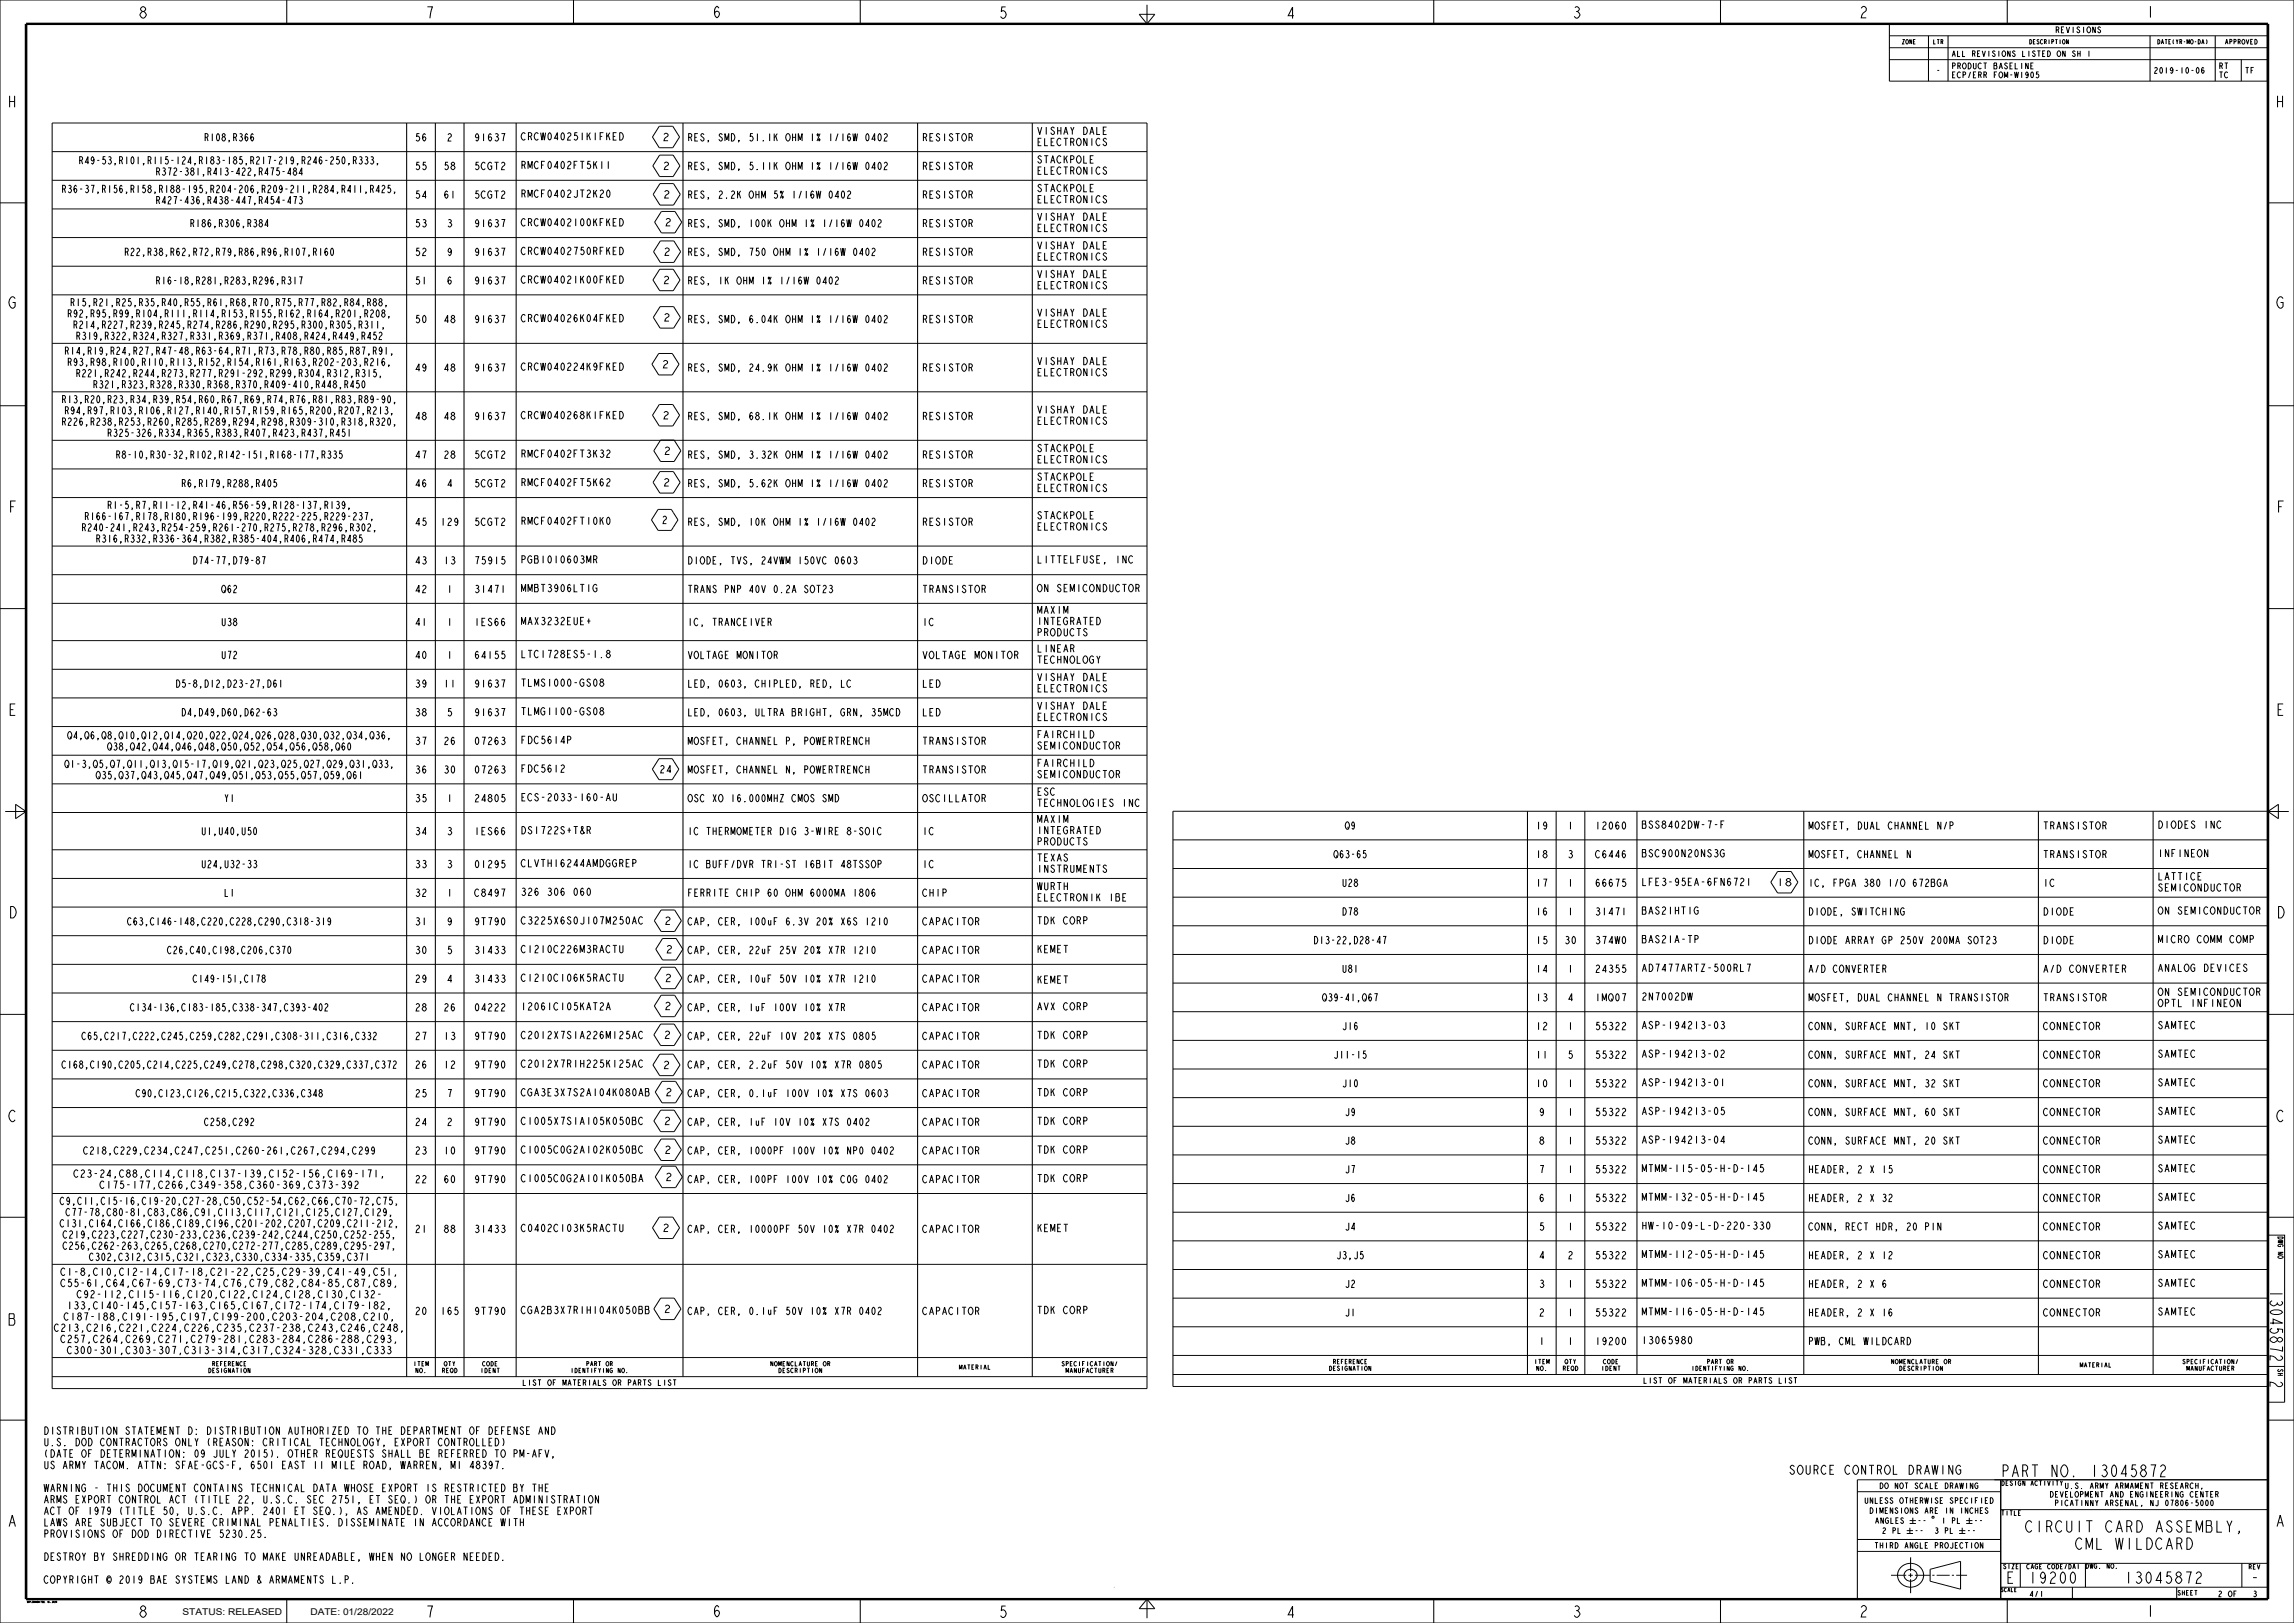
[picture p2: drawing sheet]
<svg xmlns="http://www.w3.org/2000/svg" width="1189mm" height="841mm" viewBox="0 0 1189 841" stroke-linecap="round" stroke-linejoin="round" font-family="sans-serif">
<defs><g id="words">
<g font-size="8.4">
<text x="1177" y="669" transform="rotate(90 1177 669)">13045872</text>
<text x="1177" y="715" transform="rotate(90 1177 715)">2</text>
</g>
<g font-size="8">
<text x="1038" y="765">PART NO.</text>
<text x="1083" y="765">13045872</text>
</g>
<g font-size="7.7">
<text x="72" y="9">8</text>
<text x="220" y="9">7</text>
<text x="369" y="9">6</text>
<text x="517" y="10">5</text>
<text x="667" y="10">4</text>
<text x="815" y="9">3</text>
<text x="964" y="9">2</text>
<text x="1112" y="9">1</text>
<text x="4" y="56">H</text>
<text x="1179" y="56">H</text>
<text x="4" y="160">G</text>
<text x="1180" y="160">G</text>
<text x="4" y="266">F</text>
<text x="1180" y="266">F</text>
<text x="4" y="371">E</text>
<text x="1180" y="371">E</text>
<text x="4" y="476">D</text>
<text x="1180" y="476">D</text>
<text x="4" y="581">C</text>
<text x="1180" y="581">C</text>
<text x="4" y="687">B</text>
<text x="4" y="791">A</text>
<text x="1179" y="791">A</text>
<text x="1051" y="794">CIRCUIT CARD ASSEMBLY,</text>
<text x="1076" y="803">CML WILDCARD</text>
<text x="1040" y="820">E</text>
<text x="1052" y="820">19200</text>
<text x="1101" y="820">13045872</text>
<text x="1166" y="820">-</text>
<text x="72" y="838">8</text>
<text x="220" y="838">7</text>
<text x="369" y="838">6</text>
<text x="517" y="838">5</text>
<text x="666" y="838">4</text>
<text x="815" y="838">3</text>
<text x="964" y="838">2</text>
<text x="1112" y="838">1</text>
</g>
<text font-size="6.1" x="927" y="764">SOURCE CONTROL DRAWING</text>
<g font-size="5.1">
<text x="22" y="743">DISTRIBUTION STATEMENT D: DISTRIBUTION AUTHORIZED TO THE DEPARTMENT OF DEFENSE</text>
<text x="279" y="743">AND</text>
<text x="22" y="749">U.S. DOD CONTRACTORS ONLY (REASON: CRITICAL TECHNOLOGY, EXPORT CONTROLLED)</text>
<text x="22" y="755">(DATE OF DETERMINATION: 09 JULY 2015). OTHER REQUESTS SHALL BE REFERRED TO</text>
<text x="266" y="755">PM-AFV,</text>
<text x="22" y="761">US ARMY TACOM. ATTN: SFAE-GCS-F, 6501 EAST 11 MILE ROAD, WARREN, MI 48397.</text>
<text x="22" y="773">WARNING - THIS DOCUMENT CONTAINS TECHNICAL DATA WHOSE EXPORT IS RESTRICTED BY</text>
<text x="275" y="773">THE</text>
<text x="22" y="779">ARMS EXPORT CONTROL ACT (TITLE 22, U.S.C. SEC 2751, ET SEQ.) OR THE EXPORT</text>
<text x="266" y="779">ADMINISTRATION</text>
<text x="22" y="785">ACT OF 1979 (TITLE 50, U.S.C. APP. 2401 ET SEQ.), AS AMENDED. VIOLATIONS OF</text>
<text x="269" y="785">THESE EXPORT</text>
<text x="22" y="791">LAWS ARE SUBJECT TO SEVERE CRIMINAL PENALTIES. DISSEMINATE IN ACCORDANCE WITH</text>
<text x="22" y="797">PROVISIONS OF DOD DIRECTIVE 5230.25.</text>
<text x="22" y="809">DESTROY BY SHREDDING OR TEARING TO MAKE UNREADABLE, WHEN NO LONGER NEEDED.</text>
<text x="22" y="821">COPYRIGHT © 2019 BAE SYSTEMS LAND</text>
<text x="133" y="821">&amp; ARMAMENTS L.P.</text>
</g>
<g font-size="5">
<text x="537" y="70">VISHAY DALE</text>
<text x="106" y="73">R108,R366</text>
<text x="215" y="73">56</text>
<text x="231" y="73">2</text>
<text x="246" y="73">91637</text>
<text x="270" y="73">CRCW040251K1FKED</text>
<text x="343" y="73">2</text>
<text x="356" y="73">RES, SMD, 51.1K OHM 1% 1/16W 0402</text>
<text x="478" y="73">RESISTOR</text>
<text x="537" y="76">ELECTRONICS</text>
<text x="43" y="85">R49-53,R101,R115-124,R183-185,R217-219,R246-250,R333,</text>
<text x="215" y="88">55</text>
<text x="230" y="88">58</text>
<text x="246" y="88">5CGT2</text>
<text x="270" y="87">RMCF0402FT5K11</text>
<text x="343" y="88">2</text>
<text x="356" y="88">RES, SMD, 5.11K OHM 1% 1/16W 0402</text>
<text x="478" y="88">RESISTOR</text>
<text x="537" y="85">STACKPOLE</text>
<text x="81" y="91">R372-381,R413-422,R475-484</text>
<text x="537" y="90">ELECTRONICS</text>
<text x="34" y="100">R36-37,R156,R158,R188-195,R204-206,R209-211,R284,R411,R425,</text>
<text x="537" y="99">STACKPOLE</text>
<text x="81" y="106">R427-436,R438-447,R454-473</text>
<text x="215" y="103">54</text>
<text x="230" y="103">61</text>
<text x="246" y="103">5CGT2</text>
<text x="270" y="102">RMCF0402JT2K20</text>
<text x="344" y="103">2</text>
<text x="356" y="103">RES, 2.2K OHM 5% 1/16W 0402</text>
<text x="478" y="103">RESISTOR</text>
<text x="537" y="105">ELECTRONICS</text>
<text x="99" y="118">R186,R306,R384</text>
<text x="215" y="118">53</text>
<text x="231" y="118">3</text>
<text x="246" y="118">91637</text>
<text x="270" y="117">CRCW0402100KFKED</text>
<text x="344" y="117">2</text>
<text x="356" y="118">RES, SMD, 100K OHM 1% 1/16W 0402</text>
<text x="478" y="118">RESISTOR</text>
<text x="537" y="114">VISHAY DALE</text>
<text x="537" y="120">ELECTRONICS</text>
<text x="270" y="132">CRCW0402750RFKED</text>
<text x="537" y="129">VISHAY DALE</text>
<text x="66" y="132">R22,R38,R62,R72,R79,R86,R96,R107,R160</text>
<text x="215" y="132">52</text>
<text x="231" y="132">9</text>
<text x="246" y="132">91637</text>
<text x="344" y="132">2</text>
<text x="356" y="132">RES, SMD, 750 OHM 1% 1/16W 0402</text>
<text x="478" y="132">RESISTOR</text>
<text x="537" y="135">ELECTRONICS</text>
<text x="537" y="144">VISHAY DALE</text>
<text x="81" y="147">R16-18,R281,R283,R296,R317</text>
<text x="215" y="147">51</text>
<text x="231" y="147">6</text>
<text x="246" y="147">91637</text>
<text x="270" y="147">CRCW04021K00FKED</text>
<text x="343" y="147">2</text>
<text x="356" y="147">RES, 1K OHM 1% 1/16W 0402</text>
<text x="478" y="147">RESISTOR</text>
<text x="537" y="150">ELECTRONICS</text>
<text x="38" y="159">R15,R21,R25,R35,R40,R55,R61,R68,R70,R75,R77,R82,R84,R88,</text>
<text x="37" y="164">R92,R95,R99,R104,R111,R114,R153,R155,R162,R164,R201,R208,</text>
<text x="215" y="167">50</text>
<text x="230" y="167">48</text>
<text x="246" y="167">91637</text>
<text x="270" y="167">CRCW04026K04FKED</text>
<text x="344" y="166">2</text>
<text x="356" y="167">RES, SMD, 6.04K OHM 1% 1/16W 0402</text>
<text x="478" y="167">RESISTOR</text>
<text x="537" y="164">VISHAY DALE</text>
<text x="40" y="170">R214,R227,R239,R245,R274,R286,R290,R295,R300,R305,R311,</text>
<text x="537" y="170">ELECTRONICS</text>
<text x="41" y="176">R319,R322,R324,R327,R331,R369,R371,R408,R424,R449,R452</text>
<text x="35" y="184">R14,R19,R24,R27,R47-48,R63-64,R71,R73,R78,R80,R85,R87,R91,</text>
<text x="37" y="190">R93,R98,R100,R110,R113,R152,R154,R161,R163,R202-203,R216,</text>
<text x="270" y="192">CRCW040224K9FKED</text>
<text x="343" y="191">2</text>
<text x="537" y="189">VISHAY DALE</text>
<text x="41" y="195">R221,R242,R244,R273,R277,R291-292,R299,R304,R312,R315,</text>
<text x="215" y="192">49</text>
<text x="230" y="192">48</text>
<text x="246" y="192">91637</text>
<text x="356" y="192">RES, SMD, 24.9K OHM 1% 1/16W 0402</text>
<text x="478" y="192">RESISTOR</text>
<text x="537" y="195">ELECTRONICS</text>
<text x="50" y="201">R321,R323,R328,R330,R368,R370,R409-410,R448,R450</text>
<text x="34" y="209">R13,R20,R23,R34,R39,R54,R60,R67,R69,R74,R76,R81,R83,R89-90,</text>
<text x="35" y="215">R94,R97,R103,R106,R127,R140,R157,R159,R165,R200,R207,R213,</text>
<text x="537" y="214">VISHAY DALE</text>
<text x="34" y="220">R226,R238,R253,R260,R285,R289,R294,R298,R309-310,R318,R320,</text>
<text x="215" y="218">48</text>
<text x="230" y="218">48</text>
<text x="246" y="218">91637</text>
<text x="270" y="217">CRCW040268K1FKED</text>
<text x="343" y="217">2</text>
<text x="356" y="218">RES, SMD, 68.1K OHM 1% 1/16W 0402</text>
<text x="478" y="218">RESISTOR</text>
<text x="537" y="220">ELECTRONICS</text>
<text x="57" y="226">R325-326,R334,R365,R383,R407,R423,R437,R451</text>
<text x="61" y="238">R8-10,R30-32,R102,R142-151,R168-177,R335</text>
<text x="215" y="238">47</text>
<text x="230" y="238">28</text>
<text x="246" y="238">5CGT2</text>
<text x="270" y="237">RMCF0402FT3K32</text>
<text x="344" y="236">2</text>
<text x="356" y="238">RES, SMD, 3.32K OHM 1% 1/16W 0402</text>
<text x="478" y="238">RESISTOR</text>
<text x="537" y="234">STACKPOLE</text>
<text x="537" y="240">ELECTRONICS</text>
<text x="270" y="252">RMCF0402FT5K62</text>
<text x="343" y="252">2</text>
<text x="537" y="249">STACKPOLE</text>
<text x="94" y="252">R6,R179,R288,R405</text>
<text x="215" y="252">46</text>
<text x="231" y="252">4</text>
<text x="246" y="252">5CGT2</text>
<text x="356" y="252">RES, SMD, 5.62K OHM 1% 1/16W 0402</text>
<text x="478" y="252">RESISTOR</text>
<text x="537" y="255">ELECTRONICS</text>
<text x="57" y="264">R1-5,R7,R11-12,R41-46,R56-59,R128-137,R139,</text>
<text x="45" y="269">R166-167,R178,R180,R196-199,R220,R222-225,R229-237,</text>
<text x="537" y="269">STACKPOLE</text>
<text x="44" y="275">R240-241,R243,R254-259,R261-270,R275,R278,R296,R302,</text>
<text x="215" y="272">45</text>
<text x="228" y="272">129</text>
<text x="246" y="272">5CGT2</text>
<text x="270" y="272">RMCF0402FT10K0</text>
<text x="343" y="271">2</text>
<text x="356" y="272">RES, SMD, 10K OHM 1% 1/16W 0402</text>
<text x="478" y="272">RESISTOR</text>
<text x="537" y="275">ELECTRONICS</text>
<text x="51" y="281">R316,R332,R336-364,R382,R385-404,R406,R474,R485</text>
<text x="100" y="292">D74-77,D79-87</text>
<text x="215" y="292">43</text>
<text x="230" y="292">13</text>
<text x="246" y="292">75915</text>
<text x="270" y="292">PGB1010603MR</text>
<text x="356" y="292">DIODE, TVS, 24VWM 150VC 0603</text>
<text x="478" y="292">DIODE</text>
<text x="537" y="292">LITTELFUSE, INC</text>
<text x="115" y="307">Q62</text>
<text x="215" y="307">42</text>
<text x="231" y="307">1</text>
<text x="246" y="307">31471</text>
<text x="270" y="307">MMBT3906LT1G</text>
<text x="356" y="307">TRANS PNP 40V 0.2A SOT23</text>
<text x="478" y="307">TRANSISTOR</text>
<text x="537" y="307">ON SEMICONDUCTOR</text>
<text x="537" y="318">MAXIM</text>
<text x="270" y="324">MAX3232EUE+</text>
<text x="537" y="324">INTEGRATED</text>
<text x="115" y="324">U38</text>
<text x="215" y="324">41</text>
<text x="231" y="324">1</text>
<text x="246" y="324">1ES66</text>
<text x="356" y="324">IC, TRANCEIVER</text>
<text x="478" y="324">IC</text>
<text x="537" y="330">PRODUCTS</text>
<text x="115" y="341">U72</text>
<text x="215" y="341">40</text>
<text x="231" y="341">1</text>
<text x="246" y="341">64155</text>
<text x="270" y="341">LTC1728ES5-1.8</text>
<text x="356" y="341">VOLTAGE MONITOR</text>
<text x="478" y="341">VOLTAGE MONITOR</text>
<text x="537" y="338">LINEAR</text>
<text x="537" y="344">TECHNOLOGY</text>
<text x="537" y="353">VISHAY DALE</text>
<text x="92" y="356">D5-8,D12,D23-27,D61</text>
<text x="215" y="356">39</text>
<text x="230" y="356">11</text>
<text x="246" y="356">91637</text>
<text x="270" y="356">TLMS1000-GS08</text>
<text x="356" y="356">LED, 0603, CHIPLED, RED, LC</text>
<text x="478" y="356">LED</text>
<text x="537" y="359">ELECTRONICS</text>
<text x="94" y="371">D4,D49,D60,D62-63</text>
<text x="215" y="371">38</text>
<text x="231" y="371">5</text>
<text x="246" y="371">91637</text>
<text x="270" y="371">TLMG1100-GS08</text>
<text x="356" y="371">LED, 0603, ULTRA BRIGHT, GRN, 35MCD</text>
<text x="478" y="371">LED</text>
<text x="537" y="368">VISHAY DALE</text>
<text x="537" y="373">ELECTRONICS</text>
<text x="37" y="383">Q4,Q6,Q8,Q10,Q12,Q14,Q20,Q22,Q24,Q26,Q28,Q30,Q32,Q34,Q36,</text>
<text x="537" y="382">FAIRCHILD</text>
<text x="57" y="389">Q38,Q42,Q44,Q46,Q48,Q50,Q52,Q54,Q56,Q58,Q60</text>
<text x="215" y="386">37</text>
<text x="230" y="386">26</text>
<text x="246" y="386">07263</text>
<text x="270" y="385">FDC5614P</text>
<text x="356" y="386">MOSFET, CHANNEL P, POWERTRENCH</text>
<text x="478" y="386">TRANSISTOR</text>
<text x="537" y="388">SEMICONDUCTOR</text>
<text x="35" y="398">Q1-3,Q5,Q7,Q11,Q13,Q15-17,Q19,Q21,Q23,Q25,Q27,Q29,Q31,Q33,</text>
<text x="215" y="401">36</text>
<text x="230" y="401">30</text>
<text x="246" y="401">07263</text>
<text x="270" y="400">FDC5612</text>
<text x="342" y="401">24</text>
<text x="356" y="401">MOSFET, CHANNEL N, POWERTRENCH</text>
<text x="478" y="401">TRANSISTOR</text>
<text x="537" y="397">FAIRCHILD</text>
<text x="51" y="404">Q35,Q37,Q43,Q45,Q47,Q49,Q51,Q53,Q55,Q57,Q59,Q61</text>
<text x="537" y="403">SEMICONDUCTOR</text>
<text x="537" y="412">ESC</text>
<text x="116" y="416">Y1</text>
<text x="215" y="416">35</text>
<text x="231" y="416">1</text>
<text x="246" y="416">24805</text>
<text x="270" y="415">ECS-2033-160-AU</text>
<text x="356" y="416">OSC XO 16.000MHZ CMOS SMD</text>
<text x="478" y="416">OSCILLATOR</text>
<text x="537" y="418">TECHNOLOGIES INC</text>
<text x="537" y="426">MAXIM</text>
<text x="697" y="430">Q9</text>
<text x="796" y="430">19</text>
<text x="812" y="430">1</text>
<text x="827" y="430">12060</text>
<text x="851" y="429">BSS8402DW-7-F</text>
<text x="937" y="430">MOSFET, DUAL CHANNEL N/P</text>
<text x="1059" y="430">TRANSISTOR</text>
<text x="1118" y="429">DIODES INC</text>
<text x="105" y="433">U1,U40,U50</text>
<text x="215" y="433">34</text>
<text x="231" y="433">3</text>
<text x="246" y="433">1ES66</text>
<text x="270" y="432">DS1722S+T&amp;R</text>
<text x="356" y="433">IC THERMOMETER DIG 3-WIRE 8-SOIC</text>
<text x="478" y="433">IC</text>
<text x="537" y="432">INTEGRATED</text>
<text x="537" y="438">PRODUCTS</text>
<text x="105" y="450">U24,U32-33</text>
<text x="215" y="450">33</text>
<text x="231" y="450">3</text>
<text x="246" y="450">01295</text>
<text x="270" y="449">CLVTH16244AMDGGREP</text>
<text x="356" y="450">IC BUFF/DVR TRI-ST 16BIT 48TSSOP</text>
<text x="478" y="450">IC</text>
<text x="537" y="446">TEXAS</text>
<text x="691" y="445">Q63-65</text>
<text x="796" y="445">18</text>
<text x="812" y="445">3</text>
<text x="827" y="445">C6446</text>
<text x="851" y="444">BSC900N20NS3G</text>
<text x="937" y="445">MOSFET, CHANNEL N</text>
<text x="1059" y="445">TRANSISTOR</text>
<text x="1118" y="444">INFINEON</text>
<text x="537" y="452">INSTRUMENTS</text>
<text x="537" y="461">WURTH</text>
<text x="696" y="459">U28</text>
<text x="796" y="459">17</text>
<text x="812" y="459">1</text>
<text x="827" y="459">66675</text>
<text x="851" y="459">LFE3-95EA-6FN6721</text>
<text x="921" y="459">18</text>
<text x="937" y="459">IC, FPGA 380 I/O 672BGA</text>
<text x="1059" y="459">IC</text>
<text x="1118" y="456">LATTICE</text>
<text x="1118" y="462">SEMICONDUCTOR</text>
<text x="116" y="465">L1</text>
<text x="215" y="465">32</text>
<text x="231" y="465">1</text>
<text x="246" y="465">C8497</text>
<text x="270" y="464">326 306 060</text>
<text x="356" y="465">FERRITE CHIP 60 OHM 6000MA 1806</text>
<text x="478" y="465">CHIP</text>
<text x="537" y="467">ELECTRONIK IBE</text>
<text x="851" y="474">BAS21HT1G</text>
<text x="1118" y="474">ON SEMICONDUCTOR</text>
<text x="67" y="479">C63,C146-148,C220,C228,C290,C318-319</text>
<text x="215" y="479">31</text>
<text x="231" y="479">9</text>
<text x="246" y="479">9T790</text>
<text x="270" y="479">C3225X6S0J107M250AC</text>
<text x="344" y="479">2</text>
<text x="356" y="479">CAP, CER, 100uF 6.3V 20% X6S 1210</text>
<text x="478" y="479">CAPACITOR</text>
<text x="537" y="479">TDK CORP</text>
<text x="696" y="474">D78</text>
<text x="796" y="474">16</text>
<text x="812" y="474">1</text>
<text x="827" y="474">31471</text>
<text x="937" y="474">DIODE, SWITCHING</text>
<text x="1059" y="474">DIODE</text>
<text x="681" y="489">D13-22,D28-47</text>
<text x="796" y="489">15</text>
<text x="811" y="489">30</text>
<text x="827" y="489">374W0</text>
<text x="851" y="489">BAS21A-TP</text>
<text x="937" y="489">DIODE ARRAY GP 250V 200MA SOT23</text>
<text x="1059" y="489">DIODE</text>
<text x="1118" y="489">MICRO COMM COMP</text>
<text x="87" y="494">C26,C40,C198,C206,C370</text>
<text x="215" y="494">30</text>
<text x="231" y="494">5</text>
<text x="246" y="494">31433</text>
<text x="270" y="494">C1210C226M3RACTU</text>
<text x="345" y="494">2</text>
<text x="356" y="494">CAP, CER, 22uF 25V 20% X7R 1210</text>
<text x="478" y="494">CAPACITOR</text>
<text x="537" y="494">KEMET</text>
<text x="696" y="504">U81</text>
<text x="796" y="504">14</text>
<text x="812" y="504">1</text>
<text x="827" y="504">24355</text>
<text x="851" y="503">AD7477ARTZ-500RL7</text>
<text x="937" y="504">A/D CONVERTER</text>
<text x="1059" y="504">A/D CONVERTER</text>
<text x="1118" y="503">ANALOG DEVICES</text>
<text x="100" y="509">C149-151,C178</text>
<text x="215" y="509">29</text>
<text x="231" y="509">4</text>
<text x="246" y="509">31433</text>
<text x="270" y="509">C1210C106K5RACTU</text>
<text x="344" y="509">2</text>
<text x="356" y="509">CAP, CER, 10uF 50V 10% X7R 1210</text>
<text x="478" y="509">CAPACITOR</text>
<text x="537" y="510">KEMET</text>
<text x="1118" y="516">ON SEMICONDUCTOR</text>
<text x="686" y="519">Q39-41,Q67</text>
<text x="796" y="519">13</text>
<text x="812" y="519">4</text>
<text x="827" y="519">1MQ07</text>
<text x="851" y="518">2N7002DW</text>
<text x="937" y="519">MOSFET, DUAL CHANNEL N TRANSISTOR</text>
<text x="1059" y="519">TRANSISTOR</text>
<text x="1118" y="522">OPTL INFINEON</text>
<text x="68" y="524">C134-136,C183-185,C338-347,C393-402</text>
<text x="215" y="524">28</text>
<text x="230" y="524">26</text>
<text x="246" y="524">04222</text>
<text x="270" y="523">12061C105KAT2A</text>
<text x="344" y="523">2</text>
<text x="356" y="524">CAP, CER, 1uF 100V 10% X7R</text>
<text x="478" y="524">CAPACITOR</text>
<text x="537" y="523">AVX CORP</text>
<text x="696" y="534">J16</text>
<text x="796" y="534">12</text>
<text x="812" y="534">1</text>
<text x="827" y="534">55322</text>
<text x="851" y="533">ASP-194213-03</text>
<text x="937" y="534">CONN, SURFACE MNT, 10 SKT</text>
<text x="1059" y="534">CONNECTOR</text>
<text x="1118" y="533">SAMTEC</text>
<text x="44" y="539">C65,C217,C222,C245,C259,C282,C291,C308-311,C316,C332</text>
<text x="215" y="539">27</text>
<text x="230" y="539">13</text>
<text x="246" y="539">9T790</text>
<text x="270" y="538">C2012X7S1A226M125AC</text>
<text x="344" y="538">2</text>
<text x="356" y="539">CAP, CER, 22uF 10V 20% X7S 0805</text>
<text x="478" y="539">CAPACITOR</text>
<text x="537" y="538">TDK CORP</text>
<text x="691" y="548">J11-15</text>
<text x="796" y="548">11</text>
<text x="812" y="548">5</text>
<text x="827" y="548">55322</text>
<text x="851" y="548">ASP-194213-02</text>
<text x="937" y="548">CONN, SURFACE MNT, 24 SKT</text>
<text x="1059" y="548">CONNECTOR</text>
<text x="1118" y="548">SAMTEC</text>
<text x="34" y="554">C168,C190,C205,C214,C225,C249,C278,C298,C320,C329,C337,C372</text>
<text x="215" y="554">26</text>
<text x="230" y="554">12</text>
<text x="246" y="554">9T790</text>
<text x="270" y="553">C2012X7R1H225K125AC</text>
<text x="343" y="554">2</text>
<text x="356" y="554">CAP, CER, 2.2uF 50V 10% X7R 0805</text>
<text x="478" y="554">CAPACITOR</text>
<text x="537" y="553">TDK CORP</text>
<text x="696" y="563">J10</text>
<text x="796" y="563">10</text>
<text x="812" y="563">1</text>
<text x="827" y="563">55322</text>
<text x="851" y="563">ASP-194213-01</text>
<text x="937" y="563">CONN, SURFACE MNT, 32 SKT</text>
<text x="1059" y="563">CONNECTOR</text>
<text x="1118" y="563">SAMTEC</text>
<text x="71" y="568">C90,C123,C126,C215,C322,C336,C348</text>
<text x="215" y="568">25</text>
<text x="231" y="568">7</text>
<text x="246" y="568">9T790</text>
<text x="270" y="568">CGA3E3X7S2A104K080AB</text>
<text x="345" y="568">2</text>
<text x="356" y="568">CAP, CER, 0.1uF 100V 10% X7S 0603</text>
<text x="478" y="568">CAPACITOR</text>
<text x="537" y="568">TDK CORP</text>
<text x="697" y="578">J9</text>
<text x="798" y="578">9</text>
<text x="812" y="578">1</text>
<text x="827" y="578">55322</text>
<text x="851" y="578">ASP-194213-05</text>
<text x="937" y="578">CONN, SURFACE MNT, 60 SKT</text>
<text x="1059" y="578">CONNECTOR</text>
<text x="1118" y="578">SAMTEC</text>
<text x="106" y="583">C258,C292</text>
<text x="215" y="583">24</text>
<text x="231" y="583">2</text>
<text x="246" y="583">9T790</text>
<text x="270" y="583">C1005X7S1A105K050BC</text>
<text x="344" y="583">2</text>
<text x="356" y="583">CAP, CER, 1uF 10V 10% X7S 0402</text>
<text x="478" y="583">CAPACITOR</text>
<text x="537" y="583">TDK CORP</text>
<text x="697" y="593">J8</text>
<text x="798" y="593">8</text>
<text x="812" y="593">1</text>
<text x="827" y="593">55322</text>
<text x="851" y="592">ASP-194213-04</text>
<text x="937" y="593">CONN, SURFACE MNT, 20 SKT</text>
<text x="1059" y="593">CONNECTOR</text>
<text x="1118" y="592">SAMTEC</text>
<text x="45" y="598">C218,C229,C234,C247,C251,C260-261,C267,C294,C299</text>
<text x="215" y="598">23</text>
<text x="230" y="598">10</text>
<text x="246" y="598">9T790</text>
<text x="270" y="598">C1005C0G2A102K050BC</text>
<text x="344" y="598">2</text>
<text x="356" y="598">CAP, CER, 1000PF 100V 10% NP0 0402</text>
<text x="478" y="598">CAPACITOR</text>
<text x="537" y="598">TDK CORP</text>
<text x="40" y="610">C23-24,C88,C114,C118,C137-139,C152-156,C169-171,</text>
<text x="345" y="612">2</text>
<text x="697" y="608">J7</text>
<text x="798" y="608">7</text>
<text x="812" y="608">1</text>
<text x="827" y="608">55322</text>
<text x="851" y="607">MTMM-115-05-H-D-145</text>
<text x="937" y="608">HEADER, 2 X 15</text>
<text x="1059" y="608">CONNECTOR</text>
<text x="1118" y="607">SAMTEC</text>
<text x="53" y="616">C175-177,C266,C349-358,C360-369,C373-392</text>
<text x="215" y="613">22</text>
<text x="230" y="613">60</text>
<text x="246" y="613">9T790</text>
<text x="270" y="612">C1005C0G2A101K050BA</text>
<text x="356" y="613">CAP, CER, 100PF 100V 10% C0G 0402</text>
<text x="478" y="613">CAPACITOR</text>
<text x="537" y="612">TDK CORP</text>
<text x="697" y="623">J6</text>
<text x="798" y="623">6</text>
<text x="812" y="623">1</text>
<text x="827" y="623">55322</text>
<text x="851" y="622">MTMM-132-05-H-D-145</text>
<text x="937" y="623">HEADER, 2 X 32</text>
<text x="1059" y="623">CONNECTOR</text>
<text x="1118" y="622">SAMTEC</text>
<text x="33" y="624">C9,C11,C15-16,C19-20,C27-28,C50,C52-54,C62,C66,C70-72,C75,</text>
<text x="33" y="636">C131,C164,C166,C186,C189,C196,C201-202,C207,C209,C211-212,</text>
<text x="36" y="630">C77-78,C80-81,C83,C86,C91,C113,C117,C121,C125,C127,C129,</text>
<text x="34" y="642">C219,C223,C227,C230-233,C236,C239-242,C244,C250,C252-255,</text>
<text x="215" y="639">21</text>
<text x="230" y="639">88</text>
<text x="246" y="639">31433</text>
<text x="270" y="638">C0402C103K5RACTU</text>
<text x="343" y="638">2</text>
<text x="356" y="639">CAP, CER, 10000PF 50V 10% X7R 0402</text>
<text x="478" y="639">CAPACITOR</text>
<text x="537" y="638">KEMET</text>
<text x="697" y="638">J4</text>
<text x="798" y="638">5</text>
<text x="812" y="638">1</text>
<text x="827" y="638">55322</text>
<text x="851" y="637">HW-10-09-L-D-220-330</text>
<text x="937" y="638">CONN, RECT HDR, 20 PIN</text>
<text x="1059" y="638">CONNECTOR</text>
<text x="1118" y="637">SAMTEC</text>
<text x="34" y="647">C256,C262-263,C265,C268,C270,C272-277,C285,C289,C295-297,</text>
<text x="48" y="653">C302,C312,C315,C321,C323,C330,C334-335,C359,C371</text>
<text x="693" y="652">J3,J5</text>
<text x="798" y="652">4</text>
<text x="812" y="652">2</text>
<text x="827" y="652">55322</text>
<text x="851" y="652">MTMM-112-05-H-D-145</text>
<text x="937" y="652">HEADER, 2 X 12</text>
<text x="1059" y="652">CONNECTOR</text>
<text x="1118" y="652">SAMTEC</text>
<text x="33" y="661">C1-8,C10,C12-14,C17-18,C21-22,C25,C29-39,C41-49,C51,</text>
<text x="33" y="667">C55-61,C64,C67-69,C73-74,C76,C79,C82,C84-85,C87,C89,</text>
<text x="697" y="667">J2</text>
<text x="798" y="667">3</text>
<text x="812" y="667">1</text>
<text x="827" y="667">55322</text>
<text x="851" y="667">MTMM-106-05-H-D-145</text>
<text x="937" y="667">HEADER, 2 X 6</text>
<text x="1059" y="667">CONNECTOR</text>
<text x="1118" y="667">SAMTEC</text>
<text x="42" y="673">C92-112,C115-116,C120,C122,C124,C128,C130,C132-</text>
<text x="37" y="678">133,C140-145,C157-163,C165,C167,C172-174,C179-182,</text>
<text x="215" y="681">20</text>
<text x="228" y="681">165</text>
<text x="246" y="681">9T790</text>
<text x="270" y="681">CGA2B3X7R1H104K050BB</text>
<text x="344" y="680">2</text>
<text x="356" y="681">CAP, CER, 0.1uF 50V 10% X7R 0402</text>
<text x="478" y="681">CAPACITOR</text>
<text x="537" y="681">TDK CORP</text>
<text x="697" y="682">J1</text>
<text x="798" y="682">2</text>
<text x="812" y="682">1</text>
<text x="827" y="682">55322</text>
<text x="851" y="682">MTMM-116-05-H-D-145</text>
<text x="937" y="682">HEADER, 2 X 16</text>
<text x="1059" y="682">CONNECTOR</text>
<text x="1118" y="682">SAMTEC</text>
<text x="30" y="690">C213,C216,C221,C224,C226,C235,C237-238,C243,C246,C248,</text>
<text x="35" y="684">C187-188,C191-195,C197,C199-200,C203-204,C208,C210,</text>
<text x="33" y="696">C257,C264,C269,C271,C279-281,C283-284,C286-288,C293,</text>
<text x="37" y="702">C300-301,C303-307,C313-314,C317,C324-328,C331,C333</text>
<text x="798" y="697">1</text>
<text x="812" y="697">1</text>
<text x="827" y="697">19200</text>
<text x="851" y="696">13065980</text>
<text x="937" y="697">PWB, CML WILDCARD</text>
</g>
<g font-size="4.8">
<text x="95" y="837">STATUS: RELEASED</text>
<text x="161" y="837">DATE: 01/28/2022</text>
</g>
<g font-size="4">
<text x="1066" y="17">REVISIONS</text>
<text x="1012" y="36">PRODUCT BASELINE</text>
<text x="1150" y="36">RT</text>
<text x="1003" y="38">-</text>
<text x="1012" y="40">ECP/ERR FOM-W1905</text>
<text x="1116" y="38">2019-10-06</text>
<text x="1150" y="40">TC</text>
<text x="1164" y="38">TF</text>
</g>
<g font-size="3.9">
<text x="1012" y="29">ALL REVISIONS LISTED ON SH 1</text>
<text x="272" y="718">LIST OF MATERIALS OR PARTS LIST</text>
<text x="853" y="717">LIST OF MATERIALS OR PARTS LIST</text>
<text x="975" y="771">DO NOT SCALE DRAWING</text>
<text x="1071" y="771">U.S. ARMY ARMAMENT RESEARCH,</text>
<text x="967" y="779">UNLESS OTHERWISE SPECIFIED</text>
<text x="1063" y="776">DEVELOPMENT AND ENGINEERING CENTER</text>
<text x="970" y="784">DIMENSIONS ARE IN INCHES</text>
<text x="1066" y="780">PICATINNY ARSENAL, NJ 07806-5000</text>
<text x="972" y="802">THIRD ANGLE PROJECTION</text>
<text x="1052" y="827">4/1</text>
<text x="1150" y="827">2</text>
<text x="1155" y="827">OF</text>
<text x="1168" y="827">3</text>
</g>
<g font-size="3.5">
<text x="1181" y="641" transform="rotate(90 1181 641)">DWG NO</text>
<text x="1181" y="709" transform="rotate(90 1181 709)">SH</text>
</g>
<g font-size="3.2">
<text x="1153" y="23">APPROVED</text>
<text x="1037" y="770">DESIGN ACTIVITY</text>
<text x="1037" y="785">TITLE</text>
<text x="1038" y="813">SIZE</text>
<text x="1050" y="813">CAGE CODE/DAI</text>
<text x="1081" y="813">DWG. NO.</text>
<text x="1165" y="813">REV</text>
<text x="1129" y="827">SHEET</text>
</g>
<g font-size="3">
<text x="986" y="23">ZONE</text>
<text x="1002" y="23">LTR</text>
<text x="1052" y="23">DESCRIPTION</text>
<text x="1118" y="23">DATE(YR-MO-DA)</text>
<text x="110" y="708">REFERENCE</text>
<text x="214" y="708">ITEM</text>
<text x="230" y="708">QTY</text>
<text x="250" y="708">CODE</text>
<text x="304" y="708">PART OR</text>
<text x="399" y="708">NOMENCLATURE OR</text>
<text x="550" y="708">SPECIFICATION/</text>
<text x="691" y="707">REFERENCE</text>
<text x="795" y="707">ITEM</text>
<text x="811" y="707">QTY</text>
<text x="831" y="707">CODE</text>
<text x="885" y="707">PART OR</text>
<text x="980" y="707">NOMENCLATURE OR</text>
<text x="1132" y="707">SPECIFICATION/</text>
<text x="108" y="711">DESIGNATION</text>
<text x="215" y="711">NO.</text>
<text x="229" y="711">REQD</text>
<text x="249" y="711">IDENT</text>
<text x="296" y="711">IDENTIFYING NO.</text>
<text x="404" y="711">DESCRIPTION</text>
<text x="497" y="710">MATERIAL</text>
<text x="553" y="711">MANUFACTURER</text>
<text x="689" y="710">DESIGNATION</text>
<text x="796" y="710">NO.</text>
<text x="810" y="710">REQD</text>
<text x="830" y="710">IDENT</text>
<text x="877" y="710">IDENTIFYING NO.</text>
<text x="985" y="710">DESCRIPTION</text>
<text x="1078" y="708">MATERIAL</text>
<text x="1134" y="710">MANUFACTURER</text>
</g>
<text font-size="2.6" x="1037" y="825">SCALE</text>
<text font-size="1" x="14" y="830">SOP_COMMON FEB. 16, 2020</text>
</g></defs>
<g fill="none" stroke="#000" stroke-width=".52">
<path d="M0 0h1189v841h-1189zM149 0v12M297 0v12M446 0v12M743 0v12M892 0v12M1041 0v12M591 7h8l-4 5zM595 2v10M979 12h196v30h-196zM979 19h196M1000 19v23"/>
<path d="M1010 19v23M1115 19v23M1148 19v23M979 25h196M979 31h196M1162 31v11M27 79h568M27 64h568v656h-568zM211 64v649M226 64v649M241 64v649M268 64v649"/>
<path d="M342 65h7l3 6-3 6h-7l-4-6zM354 64v649M476 64v649M535 64v649M27 93h568M342 80h7l3 6-3 6h-7l-4-6zM342 95h7l4 6-4 5h-7l-3-5zM0 105h14M27 108h568M343 110h7l3 5-3 6h-7l-4-6zM1176 105h13M27 138h568"/>
<path d="M27 123h568M342 140h7l4 5-4 6h-7l-4-6zM342 125h7l4 5-4 6h-7l-3-6zM27 153h568M342 159h7l4 5-4 6h-7l-3-6zM27 178h568M341 183h7l4 6-4 5h-7l-3-5zM0 210h14M27 203h568M342 210h7l3 5-3 6h-7l-4-6zM1176 210h13M27 228h568"/>
<path d="M342 228h7l4 6-4 5h-7l-3-5zM27 258h568M27 243h568M342 244h7l4 6-4 6h-7l-3-6zM341 264h7l3 5-3 6h-7l-3-6zM27 298h568M27 283h568M0 315h14M27 313h568M1176 315h13M27 332h568M27 347h568"/>
<path d="M27 376h568M27 362h568M27 391h568M342 393h6l4 6-4 5h-6l-4-5zM8 417l6 4-6 3zM27 406h568M3 421h11M27 421h568M608 420h568v298h-568zM608 435h568M792 420v292M807 420v292"/>
<path d="M822 420v292M849 420v292M935 420v292M1057 420v292M1116 420v292M1176 421h11M1176 421l5-4v7zM27 455h568M27 440h568M608 450h568M922 452h7l3 5-3 6h-7l-4-6zM27 470h568"/>
<path d="M343 472h7l3 5-3 6h-7l-4-6zM608 480h568M608 465h568M27 500h568M27 485h568M343 486h7l4 6-4 5h-7l-3-5zM608 495h568M27 515h568M343 516h7l3 5-3 6h-7l-4-6zM343 501h7l3 6-3 5h-7l-4-5zM608 509h568M0 526h14"/>
<path d="M27 529h568M342 531h7l4 5-4 6h-7l-3-6zM608 539h568M608 524h568M1176 526h13M27 559h568M27 544h568M342 546h7l4 6-4 5h-7l-4-5zM608 554h568M27 574h568M342 575h7l4 6-4 5h-7l-3-5zM343 560h7l4 6-4 5h-7l-3-5z"/>
<path d="M608 569h568M27 589h568M343 590h7l3 6-3 5h-7l-4-5zM608 598h568M608 584h568M27 618h568M27 604h568M343 604h7l4 6-4 5h-7l-3-5zM608 613h568M0 631h14M342 631h7l3 5-3 6h-7l-4-6zM608 628h568"/>
<path d="M1176 631h13M27 655h568M608 658h568M608 643h568M1176 640h8v87h-8zM342 673h7l4 5-4 6h-7l-3-6zM608 673h568M608 688h568M27 713h568M27 703h568M608 712h568M608 702h568"/>
<path d="M0 736h14M1176 736h13M1176 758v71h-213v-62h213M963 773h74M1037 767v62M963 798h74M1037 782h139M14 816v13h60M963 804h74M980 816h8M985 812a6 6 0 0 1 10 0 6 6 0 0 1-2 10 6 6 0 0 1-8-2 6 6 0 0 1 0-8zM989 816h3"/>
<path d="M990 807v7M990 815v2M990 818v8M993 816h8M1001 813l15-4v15l-15-5zM1002 816h1M1004 816h7M1012 816h1M1014 816h6M1037 810h139M1047 810v12M1081 810v12"/>
<path d="M1162 810v12M29 830h.1M149 829v12M297 829v12M446 829v12M578 822h.1M595 829l4 5h-8zM595 829v10M743 829v12M892 829v12M1037 822h139M1041 829v12"/>
<path d="M1074 822v7M1128 822v7"/>
<circle cx="991" cy="816" r="3"/>
</g>
<path d="M14 12h1162v817h-1162z" fill="none" stroke="#000" stroke-width="1.3" stroke-linecap="butt"/>
<!-- layer: NOTES -->
<g fill="none" stroke="#000" stroke-width=".52">
<path d="M458 70l1-1 1 1-2 3h2M205 100l-1 1M439 100l1-1 1 1-2 3h2M458 85l1-1 1 1-2 3h2M455 114h1h1l-2 4h2M452 129h1h1l-2 3h2M200 159h.1M433 144l1-1 1 1-2 3h2M197 173v-1l1 1-1 3h1M202 164l-1 1M458 164l1-1 1 1-2 3h2M202 190h-1"/>
<path d="M203 184h.1M458 189h1h1l-2 3h2M203 215h.1M205 209h-1M458 214h1h1l-2 4h2M205 220l-1 1M458 234h1h1l-2 4h2M458 249l1-1 1 1-2 3h2M452 269l1-1 1 1-2 3h2M443 289l1-1v1v1a1 1 0 0 1 0 2 1 1 0 0 1-1 0M430 304l1-1v1v1a1 1 0 0 1 1 1 1.1 1.1 0 0 1-2 1M36 379a2.1 2.1 0 0 1 1 2 2.1 2.1 0 0 1-1 2l-1-2z"/>
<path d="M465 367a1.9 1.9 0 0 1 1 2 1.9 1.9 0 0 1-1 2zM34 394a2.1 2.1 0 0 1 2 2 2.1 2.1 0 0 1-2 2v-2zM202 383l-1 1M203 398h.1M449 399h1M449 384h1M450 382v4M450 397v4M457 429h-1a2 2 0 0 0-1 2 2 2 0 0 0 1 2l1-1M455 448l2-1-1-1h-1v4M453 461l-1 1v2l1 1v-1v-1v-1l-1 1M459 476h1v1l-1 2-1-1z"/>
<path d="M452 491h1l1 1-1 2-1-1zM1033 486h1v1a1 1 0 0 1 1 1 1 1 0 0 1-2 0M452 506h1h1l-1 3-1-1zM1039 517l2-1-1-1h-1v4M1040 517l1 2M44 536v-1a2.1 2.1 0 0 0-2 2 2.1 2.1 0 0 0 2 2v-1M454 535h-2v1h1a1.3 1.3 0 0 1 1 1 1.3 1.3 0 0 1-1 2l-1-1M34 550h-1a2.1 2.1 0 0 0-1 2 2.1 2.1 0 0 0 1 2l1-1M204 550h1l-1 4h1M457 550h-1l-1 1h1a1.3 1.3 0 0 1 1 1 1.3 1.3 0 0 1-1 2l-1-1M459 565h1l-1 1a1.1 1.1 0 0 1 1 2 1 1 0 0 1-2 0M45 595v-1a2 2 0 0 0-2 2 2 2 0 0 0 2 2v-1"/>
<path d="M449 580v-1l1 1-1 3h1M462 595v-1l1 1-1 3h1M40 607v-1a2 2 0 0 0-2 2 2 2 0 0 0 2 2v-1M458 610l1-1 1 1-2 3h2M33 621l-1-1a2.1 2.1 0 0 0-1 2 2.1 2.1 0 0 0 1 2h1M33 633l-1-1a2.1 2.1 0 0 0-1 2 2.1 2.1 0 0 0 1 2l1-1M35 638h-1a2.1 2.1 0 0 0-1 2 2.1 2.1 0 0 0 1 2l1-1M36 627l-1-1a2.1 2.1 0 0 0-1 2 2.1 2.1 0 0 0 1 2l1-1M203 630l-1 1M206 624l-1 1M206 636h-1M462 636v-1l1 1-1 3h1"/>
<path d="M34 658l-1-1a2 2 0 0 0-1 2 2 2 0 0 0 1 2l1-1M35 644h-1a2.1 2.1 0 0 0-1 2 2.1 2.1 0 0 0 1 1h1M204 642h.1M204 647v1M34 664l-1-1a2 2 0 0 0-1 2 2 2 0 0 0 1 2l1-1M42 669h-1a2 2 0 0 0-1 2 2 2 0 0 0 1 2l1-1M202 678l-1 1M205 661v1M205 667h.1M455 678l1-1 1 1-2 3h2M30 687v-1a2 2 0 0 0-2 2 2 2 0 0 0 2 2v-1M34 693l-1-1a2 2 0 0 0-1 2 2 2 0 0 0 1 2l1-1"/>
<path d="M35 681v-1a2 2 0 0 0-2 2 2 2 0 0 0 2 2M37 698h-1a2 2 0 0 0-1 2 2 2 0 0 0 1 2l1-1M201 698h1h1l-1 1a1.1 1.1 0 0 1 1 2 1 1 0 0 1-2 0M203 684v1M205 696h.1M208 690v1M275 739h-2v4h2M257 751h2M257 757h1v4M257 745a2 2 0 0 1 2 2 2 2 0 0 1-2 2zM260 752l1-1a2.1 2.1 0 0 1 1 2 2.1 2.1 0 0 1-1 2l-1-2zM261 745v2v2"/>
<path d="M271 740l-1-1v1a1.6 1.6 0 0 1 1 2 1.6 1.6 0 0 1-1 1v-1M273 741h1M257 777l1-1v-1h-1v4M258 777v2M260 775h2M261 761h.1M261 775v4M266 769h2v4h-2zM266 771h2M270 769l1 4M271 769v2M138 797h.1"/>
<path d="M260 781h1a2.1 2.1 0 0 1 1 2 2.1 2.1 0 0 1-1 2l-1-2zM263 783h1M265 781h-2v4M266 787h2M270 787v4M270 789h1M271 787v4M972 789l1-3 1 3M973 788h1M976 792h1l-1 3h1M976 786v3l-1-3v3M979 787l-1-1a1.4 1.4 0 0 0-1 2 1.4 1.4 0 0 0 2 1v-1h-1"/>
<path d="M980 786v3h2M981 793h2l-1-1h-1v3M983 788h1M984 792v3h1M984 786h-1v3h1M987 787l-1-1a1.2 1.2 0 0 0 0 2 1.2 1.2 0 0 0 1 0l-1 1h-1M988 793h4M988 795h4M990 788h3M990 789h3M990 792v3M992 786v3"/>
<path d="M993 793h1M995 788h1M996 793h1M997 788h1M1002 786h1l-1 1zM1003 792h1v1a.8 .8 0 0 1 1 1 1 1 0 0 1-2 0M1004 793h.1M1008 786v3M1008 793h2l-1-1h-1v3M1011 792v3h1M1012 788l1-1v-1h-1v3M1015 786v3h1"/>
<path d="M1016 793h3M1016 795h3M1017 792v3M1019 788h4M1019 789h4M1020 793h1M1021 786v3M1023 793h1M1024 788h1M1026 788h1M127 817a2 2 0 0 1 2 2 2 2 0 0 1-2 1zM257 805a2 2 0 0 1 2 2 2 2 0 0 1-2 2z"/>
<path d="M261 809h.1"/>
</g>
<use href="#words"/>
</svg>
